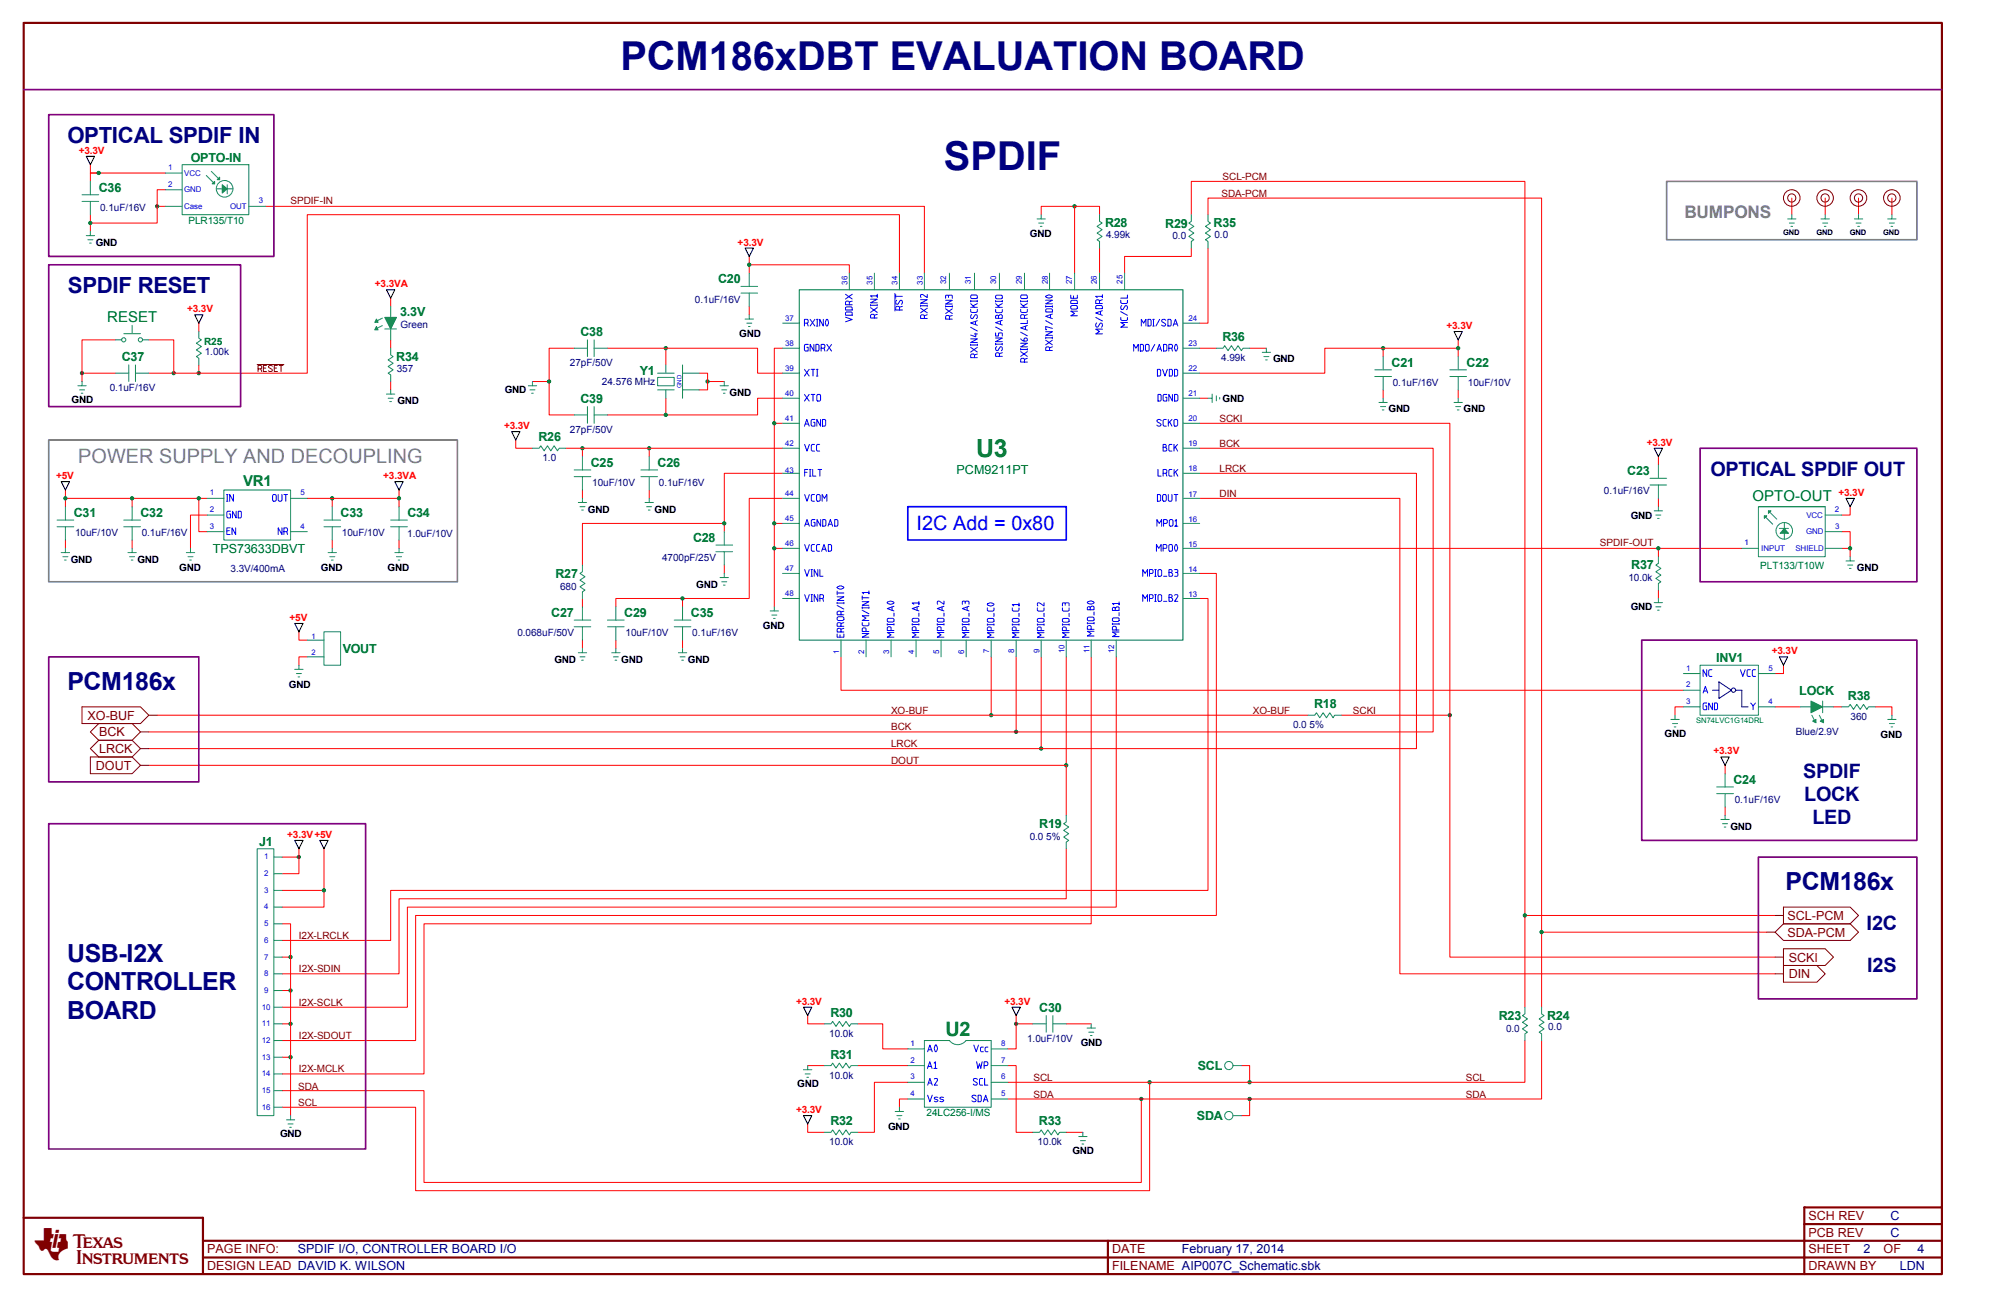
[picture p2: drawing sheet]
<svg xmlns="http://www.w3.org/2000/svg" width="432mm" height="279mm" viewBox="0 0 432 279" stroke-linecap="round" stroke-linejoin="round" font-family="sans-serif">
<defs><g id="words">
<g font-size="8.6" fill="#000080">
<text x="133.7" y="15">PCM186xDBT EVALUATION BOARD</text>
<text x="203.4" y="36.6">SPDIF</text>
</g>
<text font-size="6.5" fill="#800000" x="7.5" y="270.7">TI</text>
<text font-size="5.4" fill="#008000" x="210.3" y="98.3">U3</text>
<g font-size="5.4" fill="#000080">
<text x="14.5" y="148.7">PCM186x</text>
<text x="384.7" y="191.8">PCM186x</text>
<text x="14.5" y="207.2">USB-I2X</text>
<text x="14.5" y="213.4">CONTROLLER</text>
<text x="14.5" y="219.5">BOARD</text>
</g>
<g font-size="4.8" fill="#000080">
<text x="14.5" y="30.7">OPTICAL SPDIF IN</text>
<text x="14.6" y="63.1">SPDIF RESET</text>
</g>
<text font-size="4.3" fill="#808080" x="16.8" y="99.8">POWER SUPPLY AND DECOUPLING</text>
<g font-size="4.3" fill="#000080">
<text x="368.5" y="102.5">OPTICAL SPDIF OUT</text>
<text x="388.6" y="167.7">SPDIF</text>
<text x="388.7" y="172.6">LOCK</text>
<text x="390.5" y="177.5">LED</text>
<text x="402.2" y="200.4">I2C</text>
<text x="402.3" y="209.4">I2S</text>
</g>
<text font-size="4.3" fill="#00f" x="197.5" y="114.2">I2C Add = 0x80</text>
<text font-size="4.3" fill="#008000" x="203.8" y="223.2">U2</text>
<text font-size="3.7" fill="#808080" x="362.9" y="47">BUMPONS</text>
<g font-size="3.2" fill="#008000">
<text x="23.1" y="69.4">RESET</text>
<text x="52.4" y="104.8">VR1</text>
<text x="377.6" y="107.9">OPTO-OUT</text>
</g>
<g font-size="2.7" fill="#008000">
<text x="41.1" y="35">OPTO-IN</text>
<text x="21.3" y="41.3">C36</text>
<text x="238.1" y="48.9">R28</text>
<text x="251.1" y="49">R29</text>
<text x="261.5" y="48.9">R35</text>
<text x="154.7" y="61">C20</text>
<text x="86.2" y="68.1">3.3V</text>
<text x="26.2" y="77.8">C37</text>
<text x="85.4" y="77.7">R34</text>
<text x="125.1" y="72.4">C38</text>
<text x="263.4" y="73.5">R36</text>
<text x="137.8" y="80.7">Y1</text>
<text x="299.8" y="79">C21</text>
<text x="316" y="79">C22</text>
<text x="125.1" y="86.7">C39</text>
<text x="116" y="95.1">R26</text>
<text x="127.3" y="100.6">C25</text>
<text x="141.7" y="100.6">C26</text>
<text x="206.1" y="102.1">PCM9211PT</text>
<text x="350.6" y="102.4">C23</text>
<text x="15.9" y="111.4">C31</text>
<text x="30.3" y="111.4">C32</text>
<text x="73.4" y="111.4">C33</text>
<text x="87.8" y="111.4">C34</text>
<text x="45.8" y="119.2">TPS73633DBVT</text>
<text x="149.3" y="116.8">C28</text>
<text x="119.7" y="124.4">R27</text>
<text x="351.5" y="122.6">R37</text>
<text x="118.8" y="132.9">C27</text>
<text x="134.5" y="132.9">C29</text>
<text x="148.9" y="132.9">C35</text>
<text x="73.9" y="140.6">VOUT</text>
<text x="369.8" y="142.7">INV1</text>
<text x="387.7" y="149.8">LOCK</text>
<text x="283.1" y="152.5">R18</text>
<text x="398.2" y="150.8">R38</text>
<text x="373.5" y="168.9">C24</text>
<text x="223.9" y="178.3">R19</text>
<text x="55.8" y="182.2">J1</text>
<text x="178.9" y="219.1">R30</text>
<text x="223.9" y="217.9">C30</text>
<text x="322.9" y="219.8">R23</text>
<text x="333.4" y="219.7">R24</text>
<text x="178.9" y="228">R31</text>
<text x="258.1" y="230.5">SCL</text>
<text x="178.9" y="242.4">R32</text>
<text x="223.8" y="242.4">R33</text>
<text x="257.9" y="241.3">SDA</text>
</g>
<g font-size="2.7" fill="#800000">
<text x="18.9" y="155">XO-BUF</text>
<text x="21.4" y="158.6">BCK</text>
<text x="20.7" y="165.8">DOUT</text>
<text x="21.4" y="162.2">LRCK</text>
<text x="385.1" y="198.2">SCL-PCM</text>
<text x="385.1" y="201.8">SDA-PCM</text>
<text x="385.4" y="207.2">SCKI</text>
<text x="385.4" y="210.7">DIN</text>
<text x="389.7" y="262.8">SCH REV</text>
<text x="389.7" y="266.4">PCB REV</text>
<text x="44.6" y="270">PAGE INFO:</text>
<text x="44.6" y="273.6">DESIGN LEAD DAVID K. WILSON</text>
<text x="239.6" y="270">DATE</text>
<text x="239.6" y="273.6">FILENAME AIP007C_Schematic.sbk</text>
<text x="389.7" y="270">SHEET</text>
<text x="389.7" y="273.6">DRAWN BY</text>
<text x="405.8" y="270">OF</text>
</g>
<g font-size="2.7" fill="#000080">
<text x="407.3" y="262.8">C</text>
<text x="407.3" y="266.4">C</text>
<text x="64.2" y="270">SPDIF I/O, CONTROLLER BOARD I/O</text>
<text x="254.7" y="270">February 17, 2014</text>
<text x="401.5" y="270">2</text>
<text x="409.4" y="273.6">LDN</text>
<text x="413.2" y="270">4</text>
</g>
<g font-size="2.2" fill="#f00">
<text x="17" y="33.1">+3.3V</text>
<text x="158.9" y="52.9">+3.3V</text>
<text x="80.8" y="61.9">+3.3VA</text>
<text x="40.3" y="67.3">+3.3V</text>
<text x="311.7" y="70.9">+3.3V</text>
<text x="108.6" y="92.4">+3.3V</text>
<text x="354.8" y="96">+3.3V</text>
<text x="12.1" y="103.2">+5V</text>
<text x="82.6" y="103.2">+3.3VA</text>
<text x="396.1" y="106.8">+3.3V</text>
<text x="62.4" y="133.8">+5V</text>
<text x="381.8" y="140.9">+3.3V</text>
<text x="369.2" y="162.5">+3.3V</text>
<text x="61.9" y="180.5">+3.3V+5V</text>
<text x="171.5" y="216.4">+3.3V</text>
<text x="216.4" y="216.4">+3.3V</text>
<text x="171.5" y="239.8">+3.3V</text>
</g>
<g font-size="2.2" fill="#800000">
<text x="263.4" y="38.8">SCL-PCM</text>
<text x="62.6" y="44">SPDIF-IN</text>
<text x="263.2" y="42.4">SDA-PCM</text>
<text x="262.8" y="90.8">SCKI</text>
<text x="262.8" y="96.2">BCK</text>
<text x="262.8" y="101.6">LRCK</text>
<text x="262.8" y="107">DIN</text>
<text x="344.7" y="117.7">SPDIF-OUT</text>
<text x="192" y="153.7">XO-BUF</text>
<text x="270" y="153.7">XO-BUF</text>
<text x="291.5" y="153.7">SCKI</text>
<text x="192" y="157.3">BCK</text>
<text x="192" y="160.9">LRCK</text>
<text x="192" y="164.5">DOUT</text>
<text x="64.4" y="202.3">I2X-LRCLK</text>
<text x="64.4" y="209.4">I2X-SDIN</text>
<text x="64.4" y="216.6">I2X-SCLK</text>
<text x="64.4" y="223.8">I2X-SDOUT</text>
<text x="64.4" y="231">I2X-MCLK</text>
<text x="222.7" y="232.9">SCL</text>
<text x="315.8" y="232.9">SCL</text>
<text x="64.3" y="238.3">SCL</text>
<text x="64.3" y="234.7">SDA</text>
<text x="222.7" y="236.5">SDA</text>
<text x="315.8" y="236.5">SDA</text>
</g>
<g font-size="2.2" fill="#000080">
<text x="21.6" y="45.4">0.1uF/16V</text>
<text x="238.3" y="51.2">4.99k</text>
<text x="252.6" y="51.5">0.0</text>
<text x="261.7" y="51.2">0.0</text>
<text x="149.7" y="65.2">0.1uF/16V</text>
<text x="86.3" y="70.6">Green</text>
<text x="44.1" y="76.4">1.00k</text>
<text x="263.1" y="77.8">4.99k</text>
<text x="85.5" y="80">357</text>
<text x="122.8" y="78.9">27pF/50V</text>
<text x="129.7" y="82.9">24.576 MHz</text>
<text x="300.1" y="83.1">0.1uF/16V</text>
<text x="316.3" y="83.1">10uF/10V</text>
<text x="23.6" y="84.3">0.1uF/16V</text>
<text x="122.8" y="93.3">27pF/50V</text>
<text x="116.9" y="99.4">1.0</text>
<text x="127.6" y="104.7">10uF/10V</text>
<text x="142" y="104.7">0.1uF/16V</text>
<text x="345.6" y="106.5">0.1uF/16V</text>
<text x="16.2" y="115.5">10uF/10V</text>
<text x="30.5" y="115.5">0.1uF/16V</text>
<text x="73.7" y="115.5">10uF/10V</text>
<text x="87.7" y="115.8">1.0uF/10V</text>
<text x="49.7" y="123.3">3.3V/400mA</text>
<text x="142.6" y="120.9">4700pF/25V</text>
<text x="350.9" y="125.2">10.0k</text>
<text x="120.7" y="127">680</text>
<text x="111.5" y="137.1">0.068uF/50V</text>
<text x="134.8" y="137.1">10uF/10V</text>
<text x="149.2" y="137.1">0.1uF/16V</text>
<text x="398.7" y="155.1">360</text>
<text x="278.6" y="156.9">0.0 5%</text>
<text x="386.9" y="158.3">Blue/2.9V</text>
<text x="373.8" y="173">0.1uF/16V</text>
<text x="221.9" y="180.9">0.0 5%</text>
<text x="333.6" y="222">0.0</text>
<text x="178.7" y="223.4">10.0k</text>
<text x="221.3" y="224.5">1.0uF/10V</text>
<text x="324.5" y="222.2">0.0</text>
<text x="178.7" y="232.4">10.0k</text>
<text x="178.7" y="246.8">10.0k</text>
<text x="223.6" y="246.8">10.0k</text>
</g>
<g font-size="2.2">
<text x="20.6" y="52.9">GND</text>
<text x="221.9" y="51.1">GND</text>
<text x="159.3" y="72.7">GND</text>
<text x="274.3" y="78.1">GND</text>
<text x="15.4" y="86.9">GND</text>
<text x="85.6" y="87.1">GND</text>
<text x="108.8" y="84.7">GND</text>
<text x="157.2" y="85.3">GND</text>
<text x="263.4" y="86.6">GND</text>
<text x="299.2" y="88.9">GND</text>
<text x="315.3" y="88.9">GND</text>
<text x="126.7" y="110.4">GND</text>
<text x="141" y="110.4">GND</text>
<text x="351.4" y="111.7">GND</text>
<text x="15.2" y="121.2">GND</text>
<text x="29.6" y="121.2">GND</text>
<text x="38.6" y="123">GND</text>
<text x="69.2" y="123">GND</text>
<text x="83.5" y="123">GND</text>
<text x="400.1" y="123">GND</text>
<text x="150" y="126.6">GND</text>
<text x="351.4" y="131.5">GND</text>
<text x="164.4" y="135.6">GND</text>
<text x="119.5" y="142.8">GND</text>
<text x="133.8" y="142.8">GND</text>
<text x="148.2" y="142.8">GND</text>
<text x="62.3" y="148.2">GND</text>
<text x="358.6" y="158.8">GND</text>
<text x="405.2" y="158.9">GND</text>
<text x="372.9" y="178.7">GND</text>
<text x="232.9" y="225.3">GND</text>
<text x="171.8" y="234.3">GND</text>
<text x="60.3" y="245">GND</text>
<text x="191.3" y="243.4">GND</text>
<text x="231.1" y="248.6">GND</text>
</g>
<g font-size="2.2" fill="#008000">
<text x="40.6" y="48.2">PLR135/T10</text>
<text x="44" y="74.2">R25</text>
<text x="379.3" y="122.6">PLT133/T10W</text>
<text x="199.6" y="240.5">24LC256-I/MS</text>
</g>
<g font-size="1.7" fill="#00f">
<text x="36.2" y="40.2">2</text>
<text x="36.2" y="36.6">1</text>
<text x="39.7" y="41.4">GND</text>
<text x="39.7" y="37.8">VCC</text>
<text x="39.7" y="45">Case</text>
<text x="49.6" y="45">OUT</text>
<text x="55.8" y="43.8">3</text>
<text x="182.6" y="61.3" transform="rotate(-90 182.6 61.3)">36</text>
<text x="188" y="61.3" transform="rotate(-90 188 61.3)">35</text>
<text x="193.4" y="61.3" transform="rotate(-90 193.4 61.3)">34</text>
<text x="198.8" y="61.3" transform="rotate(-90 198.8 61.3)">33</text>
<text x="203.8" y="61.2" transform="rotate(-90 203.8 61.2)">32</text>
<text x="209.2" y="61.2" transform="rotate(-90 209.2 61.2)">31</text>
<text x="214.6" y="61.2" transform="rotate(-90 214.6 61.2)">30</text>
<text x="220.2" y="61.2" transform="rotate(-90 220.2 61.2)">29</text>
<text x="225.7" y="61.2" transform="rotate(-90 225.7 61.2)">28</text>
<text x="231" y="61.2" transform="rotate(-90 231 61.2)">27</text>
<text x="236.3" y="61.2" transform="rotate(-90 236.3 61.2)">26</text>
<text x="241.9" y="61.1" transform="rotate(-90 241.9 61.1)">25</text>
<text x="169.2" y="69.2">37</text>
<text x="256.1" y="69.1">24</text>
<text x="169.2" y="74.5">38</text>
<text x="256.1" y="74.5">23</text>
<text x="169.2" y="79.9">39</text>
<text x="256.1" y="79.9">22</text>
<text x="169.2" y="85.3">40</text>
<text x="256.1" y="85.3">21</text>
<text x="169.2" y="90.7">41</text>
<text x="256.1" y="90.7">20</text>
<text x="169.2" y="102">43</text>
<text x="169.2" y="96.1">42</text>
<text x="256.1" y="96.1">19</text>
<text x="256.1" y="101.5">18</text>
<text x="45.2" y="106.7">1</text>
<text x="64.7" y="106.7">5</text>
<text x="169.2" y="106.9">44</text>
<text x="256.1" y="107">17</text>
<text x="45.2" y="110.3">2</text>
<text x="45.2" y="113.9">3</text>
<text x="64.7" y="113.9">4</text>
<text x="169.2" y="112.3">45</text>
<text x="256.1" y="112.4">16</text>
<text x="389.2" y="111.5">VCC</text>
<text x="395.4" y="110.3">2</text>
<text x="395.4" y="113.9">3</text>
<text x="169.2" y="117.7">46</text>
<text x="256.1" y="117.8">15</text>
<text x="375.9" y="117.5">1</text>
<text x="379.5" y="118.7">INPUT</text>
<text x="386.9" y="118.7">SHIELD</text>
<text x="389.2" y="115.1">GND</text>
<text x="169.2" y="123.1">47</text>
<text x="256.1" y="123.1">14</text>
<text x="169.2" y="128.5">48</text>
<text x="256.1" y="128.5">13</text>
<text x="180.8" y="140.8" transform="rotate(-90 180.8 140.8)">1</text>
<text x="186.2" y="140.8" transform="rotate(-90 186.2 140.8)">2</text>
<text x="191.6" y="140.8" transform="rotate(-90 191.6 140.8)">3</text>
<text x="197" y="140.8" transform="rotate(-90 197 140.8)">4</text>
<text x="202.4" y="140.8" transform="rotate(-90 202.4 140.8)">5</text>
<text x="207.8" y="140.8" transform="rotate(-90 207.8 140.8)">6</text>
<text x="213.1" y="140.7" transform="rotate(-90 213.1 140.7)">7</text>
<text x="218.5" y="140.7" transform="rotate(-90 218.5 140.7)">8</text>
<text x="224" y="140.7" transform="rotate(-90 224 140.7)">9</text>
<text x="229.4" y="140.7" transform="rotate(-90 229.4 140.7)">10</text>
<text x="234.8" y="140.7" transform="rotate(-90 234.8 140.7)">11</text>
<text x="240.1" y="140.7" transform="rotate(-90 240.1 140.7)">12</text>
<text x="363.3" y="144.5">1</text>
<text x="363.3" y="148.1">2</text>
<text x="381" y="144.5">5</text>
<text x="363.3" y="151.6">3</text>
<text x="381" y="151.6">4</text>
<text x="56.9" y="185.1">1</text>
<text x="56.9" y="188.7">2</text>
<text x="56.9" y="195.9">4</text>
<text x="56.9" y="192.3">3</text>
<text x="56.9" y="203.1">6</text>
<text x="56.9" y="199.5">5</text>
<text x="56.9" y="206.7">7</text>
<text x="56.9" y="213.9">9</text>
<text x="56.9" y="210.3">8</text>
<text x="56.4" y="221.1">11</text>
<text x="56.4" y="217.5">10</text>
<text x="56.4" y="224.7">12</text>
<text x="196.2" y="225.3">1</text>
<text x="215.7" y="225.3">8</text>
<text x="56.4" y="231.9">14</text>
<text x="56.4" y="228.3">13</text>
<text x="196.2" y="232.5">3</text>
<text x="196.2" y="228.9">2</text>
<text x="215.7" y="228.9">7</text>
<text x="215.7" y="232.5">6</text>
<text x="56.4" y="239.1">16</text>
<text x="56.4" y="235.5">15</text>
<text x="196.2" y="236.1">4</text>
<text x="215.7" y="236.1">5</text>
</g>
<g font-size="1.6">
<text x="384.2" y="50.7">GND</text>
<text x="391.4" y="50.7">GND</text>
<text x="398.6" y="50.7">GND</text>
<text x="405.8" y="50.7">GND</text>
</g>
<g font-size="1.6" fill="#00f">
<text x="67.1" y="137.6">1</text>
<text x="67.1" y="141.1">2</text>
</g>
<text font-size="1.6" fill="#008000" x="365.5" y="155.8">SN74LVC1G14DRL</text>
<text font-size="1.3" fill="#00f" x="146.8" y="83.6" transform="rotate(-90 146.8 83.6)">GND</text>
</g></defs>
<g fill="none" stroke="#f00" stroke-width=".22">
<path d="M19.5 35.5v1.8h16.1M21.3 37.3h-1.8v1.8M19.5 46.2v3.6M33.9 44.4h1.7M35.6 40.9h-1.7v7.1h-14.4M57.2 44.4h142v14.4M161.4 55.2v1.8h21.6v1.8M161.4 57v1.8M193.8 58.8v-12.6h-127.6v34.2h-28.8v-7.2h-5.3M231.5 44.5h-7.2v1.7M236.9 46.2v-1.8h-5.4v14.4M236.9 53.4v5.4"/>
<path d="M256.7 53.4v1.8h-14.4v3.6M256.7 46.2v-7.1h71.9v177.9M260.3 53.4v16.2h-1.8M260.3 46.2v-3.5h71.9v174.3M386.1 42.7v3.5M393.3 42.7v3.5M400.5 42.7v3.5M407.6 42.7v3.5M24.9 73.2h-7.2v9M42.8 69.6v1.8M42.8 78.6v1.8M84.2 64.2v1.8"/>
<path d="M84.2 73.2v1.8M123.7 75h-5.4v14.4h5.4M130.9 75h32.3v5.4h5.4M143.5 75v3.6M161.4 66v1.8M168.6 75h-1.8v55.7M258.5 75h3.6M269.3 75h3.6M298 75v1.8M314.2 75h-28.7v5.4h-27M314.2 73.2v3.6M17.7 80.4h7.2"/>
<path d="M32.1 80.4h5.3M84.2 82.2v1.8M111.1 94.8v1.8h3.6M114.7 82.2h3.6M121.9 96.6h46.7M125.5 96.6v1.8M139.9 96.6v1.8M143.5 85.8v3.6M150.7 80.4h1.8v3.6h-1.8M152.5 82.2h3.6M166.8 91.2h1.8M168.6 85.8h-5.4v3.6h-32.3"/>
<path d="M258.5 91.2h53.9v115h70.1M258.5 96.6h50.3v61.1h-276.7M258.5 85.8h1.8M298 84v1.8M314.2 84v1.8M357.3 98.4v1.8M14.1 107.4h30.5M14.1 105.6v3.6M14.1 116.3v1.8M28.5 107.4v1.8M28.5 116.3v1.8M42.8 107.4v7.1h1.8"/>
<path d="M44.6 111h-3.6v7.1M71.6 107.4v1.8M71.6 116.3v1.8M86 116.3v1.8M86 107.4v1.8M86 105.6v1.8h-19.8M125.5 105.6v1.8M139.9 105.6v1.8M156.1 112.8v1.7M166.8 112.8h1.8M166.8 118.1h1.8M168.6 102h-12.5v10.8h-30.6v8.9"/>
<path d="M168.6 107.4h-7.2v21.5h-28.7v1.8M258.5 102h46.7v59.3h-273.1M258.5 107.4h43.1v102.4h80.9M258.5 118.1h116.8M357.3 118.1v1.8M357.3 107.4v1.8M396.9 118.1h1.8v1.8M396.9 114.5h1.8v3.6M398.7 109.2v1.8h-1.8M64.4 136.1v1.8h1.8M125.5 128.9v1.8M125.5 137.9v1.8"/>
<path d="M132.7 137.9v1.8M147.1 128.9v1.8M147.1 137.9v1.8M156.1 121.7v1.8M258.5 123.5h3.6v73.7h-172.5v27h-28.8M258.5 128.9h1.8v62.9h-176.1v10.8h-23.4M357.3 127.1v1.8M33.9 154.1h248M66.2 141.5h-1.8v1.8M181.2 141.5v7.2h181.5M213.6 141.5v12.6M218.9 141.5v16.2"/>
<path d="M224.3 141.5v19.8M229.7 141.5v23.4M235.1 141.5v57.5h-143.7v32.4h-30.6M240.5 141.5v53.9h-152.7v21.6h-27M289 154.1h23.4M362.7 152.3h-1.8v1.8M382.5 152.3h5.4M384.3 143.3v1.8h-1.8M395.1 152.3h1.8M404.1 152.3h3.5v1.8M32.1 164.9h197.6v10.7M371.7 164.9v1.8"/>
<path d="M371.7 173.8v1.8M60.8 199h1.8v41.3M60.8 184.6h3.6M60.8 191.8h9M64.4 182.8v5.4h-3.6M69.8 182.8v12.6h-9M229.7 182.8v10.8h-143.7v16.2h-25.2M328.6 197.2h53.9M60.8 206.2h1.8M60.8 213.4h1.8M174 218.8v1.8h3.6M218.9 218.8v7.2h-1.8"/>
<path d="M332.2 200.8h48.5M60.8 234.9h30.6v19.8h154.5v-18M60.8 227.8h1.8M60.8 220.6h1.8M174 229.6h3.6M184.8 220.6h5.4v5.4h5.4M184.8 229.6h10.8M195.6 236.7h-1.8v1.8M195.6 233.2h-7.2v10.7h-3.6M217.1 229.6h1.8v14.3h3.6M218.9 220.6h3.6M229.7 220.6h5.4"/>
<path d="M247.7 233.2v23.3h-158.1v-18h-28.8M267.5 229.6h1.8v3.6M269.3 236.7v3.6h-1.8M328.6 224.2v9h-111.5M332.2 224.2v12.5h-115.1M174 242.1v1.8h3.6M229.7 243.9h3.6"/>
</g>
<g fill="#008000" stroke="#008000" stroke-width=".22">
<circle cx="21.3" cy="37.3" r=".35"/>
<circle cx="166.8" cy="91.2" r=".35"/>
<circle cx="166.8" cy="112.7" r=".35"/>
<circle cx="166.8" cy="118.1" r=".35"/>
<circle cx="143.5" cy="75" r=".35"/>
<circle cx="152.5" cy="82.2" r=".35"/>
<circle cx="143.5" cy="89.4" r=".35"/>
<circle cx="125.5" cy="96.6" r=".35"/>
<circle cx="139.9" cy="96.6" r=".35"/>
<circle cx="156" cy="112.7" r=".35"/>
<circle cx="147.1" cy="128.9" r=".35"/>
<circle cx="33.9" cy="44.4" r=".35"/>
<circle cx="19.5" cy="48" r=".35"/>
<circle cx="17.7" cy="80.4" r=".35"/>
<circle cx="37.4" cy="80.4" r=".35"/>
<circle cx="42.8" cy="80.4" r=".35"/>
<circle cx="161.4" cy="57" r=".35"/>
<circle cx="231.5" cy="44.4" r=".35"/>
<circle cx="398.6" cy="118.1" r=".35"/>
<circle cx="357.3" cy="118.1" r=".35"/>
<circle cx="62.6" cy="206.2" r=".35"/>
<circle cx="62.6" cy="227.7" r=".35"/>
<circle cx="62.6" cy="220.6" r=".35"/>
<circle cx="62.6" cy="213.4" r=".35"/>
<circle cx="64.4" cy="184.6" r=".35"/>
<circle cx="69.8" cy="191.8" r=".35"/>
<circle cx="218.9" cy="220.6" r=".35"/>
<circle cx="269.2" cy="233.1" r=".35"/>
<circle cx="269.2" cy="236.7" r=".35"/>
<circle cx="218.9" cy="157.7" r=".35"/>
<circle cx="224.3" cy="161.3" r=".35"/>
<circle cx="229.7" cy="164.9" r=".35"/>
<circle cx="298" cy="75" r=".35"/>
<circle cx="314.2" cy="75" r=".35"/>
<circle cx="312.4" cy="154.1" r=".35"/>
<circle cx="213.6" cy="154.1" r=".35"/>
<circle cx="328.6" cy="197.2" r=".35"/>
<circle cx="332.2" cy="200.8" r=".35"/>
<circle cx="245.9" cy="236.7" r=".35"/>
<circle cx="247.7" cy="233.1" r=".35"/>
<circle cx="71.6" cy="107.3" r=".35"/>
<circle cx="86" cy="107.3" r=".35"/>
<circle cx="14.1" cy="107.3" r=".35"/>
<circle cx="42.8" cy="107.3" r=".35"/>
<circle cx="28.5" cy="107.3" r=".35"/>
<circle cx="118.3" cy="82.2" r=".35"/>
</g>
<g fill="none" stroke="#800000" stroke-width=".22">
<path d="M55.4 78.5h5.8M55.6 79.5h.6l.2-.2v-.4l-.2-.2h-.6v1.3M56.2 79.5l.2 .5M56.7 79.3h.6M57.4 78.7h-.7v1.3h.7M58.7 78.9l-.1-.1a.49 .49 0 0 0-.8 .2l.9 .8a.51 .51 0 0 1-.9 .1M59.1 79.3h.5M59.8 78.7h-.7v1.3h.7M60.2 78.7h.8M60.6 78.7v1.3M17.7 152.3h12.6l1.8 1.8-1.8 1.8h-12.6zM21.3 155.9h7.2l1.8 1.8-1.8 1.8h-7.2l-1.8-1.8z"/>
<path d="M30.3 157.7h1.8M32.1 154.1h1.8M19.5 161.3l1.8-1.8h7.2l1.8 1.8-1.8 1.8h-7.2zM19.5 163.1h9l1.8 1.8-1.8 1.8h-9zM30.3 161.3h1.8M30.3 164.9h1.8M382.5 197.2h1.8M384.3 199h14.4l1.8 1.8-1.8 1.8h-14.4l-1.8-1.8zM384.3 195.4h14.4l1.8 1.8-1.8 1.8h-14.4zM380.7 200.8h1.8M382.5 206.2h1.8M382.5 209.8h1.8"/>
<path d="M384.3 204.4h9l1.8 1.8-1.8 1.8h-9h7.2l1.8 1.8-1.8 1.8h-7.2z"/>
<circle cx="386.1" cy="42.6" r=".89"/>
<circle cx="386.1" cy="42.6" r="1.79"/>
<circle cx="393.3" cy="42.6" r=".89"/>
<circle cx="393.3" cy="42.6" r="1.78"/>
<circle cx="400.4" cy="42.6" r="1.79"/>
<circle cx="400.4" cy="42.6" r=".89"/>
<circle cx="407.6" cy="42.6" r=".89"/>
<circle cx="407.6" cy="42.6" r="1.79"/>
</g>
<g fill="none" stroke="#000" stroke-width=".22">
<path d="M18.6 33.7h1.8l-.9 1.8zM160.5 53.4h1.8l-.9 1.8zM42 67.8h1.7l-.9 1.8zM83.3 62.4h1.8l-.9 1.8zM313.3 71.4h1.8l-.9 1.8zM110.2 93h1.8l-.9 1.8zM356.4 96.6h1.8l-.9 1.8zM13.2 103.8h1.8l-.9 1.8zM85.1 103.8h1.8l-.9 1.8zM397.8 107.4h1.8l-.9 1.8zM63.5 134.3h1.8l-.9 1.8zM383.4 141.5h1.8l-.9 1.8z"/>
<path d="M370.8 163.1h1.8l-.9 1.8zM63.5 181h1.8l-.9 1.8zM68.9 181h1.8l-.9 1.8zM173.1 217h1.8l-.9 1.8zM218.1 217h1.8l-1 1.8zM173.1 240.3h1.8l-.9 1.8z"/>
</g>
<g fill="none" stroke="#008080" stroke-width=".22">
<path d="M19.5 39.1v2.9M35.6 37.3h3.6M39.2 35.5h14.4v10.7h-14.4zM44.4 37.8l1.8 1.8M45.5 36.9l1.8 1.8M49 39.8v2M17.7 42h3.6M17.7 43.4h3.6M18.9 51.6h1.1M19.3 52.4h.4M19.5 49.8v1h-.9M19.5 43.4v2.8"/>
<path d="M19.5 50.8h.9M35.6 44.4h3.6M35.6 40.9h3.6M46.6 40.7h3.6M53.6 44.4h3.6M161.4 58.8v2.9M183 58.8v3.6M188.4 58.8v3.6M193.8 58.8v3.6M199.2 58.8v3.6M204.6 58.8v3.6M210 58.8v3.6"/>
<path d="M215.3 58.8v3.6M220.7 58.8v3.6M223.8 48h1.1M224.2 48.8h.3M224.3 46.2v1h-.8M224.3 47.2h.9M226.1 58.8v3.6M231.5 58.8v3.6M236.9 58.8v3.6M236.9 46.2v1.5l.6 .3-1.1 .8 1.1 .7-1.1 .7 1.1 .7-1.1 .7 .5 .4v1.4M242.3 58.8v3.6M256.7 46.2v1.5l-.5 .3 1 .8-1 .7 1 .7-1 .7 1 .7-.5 .4v1.4"/>
<path d="M260.3 46.2v1.5l.5 .3-1.1 .8 1.1 .7-1.1 .7 1.1 .7-1.1 .7 .6 .4v1.4M385.6 48h1M385.9 48.8h.3M386.1 46.2v1h-.9M386.1 47.2h.9M392.7 48h1.1M393.1 48.8h.3M393.3 46.2v1h-.9M393.3 47.2h.9M399.9 48h1.1M400.3 48.8h.3M400.5 46.2v1h-.9"/>
<path d="M400.5 47.2h.9M407.1 48h1.1M407.5 48.8h.3M407.6 46.2v1h-.9M407.6 47.2h.9M24.9 73.2h1.3M26.7 71.9h3.6M27.7 78.6v3.6M28.5 70.1v1.8M29.2 78.6v3.6M30.7 73.2h1.4M42.8 71.4v1.5l.6 .3-1.1 .7 1.1 .8-1.1 .7 1.1 .7-1.1 .7 .5 .4v1.4"/>
<path d="M82.4 68.5l-1.5 .8M82.4 70.1l-1.5 .8M82.9 70.9h2.5M84.2 75v1.5l.5 .3-1.1 .7 1.1 .8-1.1 .7 1.1 .7-1.1 .7 .6 .4v1.4M84.2 66v7.2M123.7 75h2.9M126.6 73.2v3.6M128 73.2v3.6M128 75h2.9M143.5 78.6v1.8M147.1 78.6v7.2M159.7 61.7h3.5"/>
<path d="M159.7 63.1h3.5M160.5 68.7h.9M160.9 69.6h1.1M161.3 70.3h.3M161.4 67.8v.9h.9M161.4 63.1v2.9M168.6 75h3.6M168.6 69.6h3.6M254.9 69.6h3.6M254.9 75h3.6M262.1 75h1.4l.4-.5 .7 1 .7-1 .7 1 .8-1 .7 1 .3-.5h1.5M272 75.9h.9"/>
<path d="M272.3 76.8h1.1M272.7 77.5h.3M272.9 75v.9h.9M296.2 79.7h3.6M298 76.8v2.9M312.4 79.7h3.6M314.2 76.8v2.9M17.1 84h1.1M17.5 84.7h.4M17.7 82.2v.9h-.9M17.7 83.1h.9M24.9 80.4h2.8"/>
<path d="M29.2 80.4h2.9M83.3 84.9h.9M83.6 85.8h1.1M84 86.5h.3M84.2 84v.9h.9M113.8 83.1h.9M114.2 84h1.1M114.6 84.7h.3M114.7 96.6h1.5l.3-.6 .7 1.1 .8-1.1 .7 1.1 .7-1.1 .7 1.1 .4-.5h1.4M114.7 82.2v.9h.9M123.7 89.4h2.9M125.5 98.4v2.8"/>
<path d="M126.6 87.6v3.6M128 87.6v3.6M128 89.4h2.9M139.9 98.4v2.8M141.7 81.3h3.6v1.8h-3.6zM141.7 84h3.6M141.7 80.4h3.6M143.5 84v1.8M147.1 84h3.6M147.1 80.4h3.6M155.5 84h1.1M155.9 84.7h.3"/>
<path d="M156.1 82.2v.9h-.9M156.1 83.1h.9M168.6 80.4h3.6M168.6 85.8h3.6M168.6 91.2h3.6M168.6 96.6h3.6M254.9 80.4h3.6M254.9 85.8h3.6M254.9 91.2h3.6M254.9 96.6h3.6M260.3 85.8h.9v.9M261.2 84.9v.9"/>
<path d="M262.1 85.3v1M262.8 85.6v.4M296.2 81.1h3.6M297.5 87.6h1.1M297.8 88.3h.4M298 85.8v.9h-.9M298 86.7h.9M298 81.1v2.9M312.4 81.1h3.6M313.7 87.6h1M314 88.3h.4M314.2 85.8v.9h-.9"/>
<path d="M314.2 81.1v2.9M314.2 86.7h.9M12.3 112h3.6M12.3 113.5h3.6M13.5 119.9h1.1M14.1 118.1v.9h-.9M14.1 109.2v2.8M14.1 113.5v2.8M14.1 119h.9M26.7 112h3.6M26.7 113.5h3.6M27.9 119.9h1.1"/>
<path d="M28.5 118.1v.9h-.9M28.5 109.2v2.8M28.5 113.5v2.8M28.5 119h.9M40.5 119.9h1.1M41 118.1v.9h-.8M41 119h1M44.6 107.4h3.6M44.6 111h3.6M44.6 114.5h3.6M48.2 105.6h14.4v10.7h-14.4zM62.6 107.4h3.6"/>
<path d="M62.6 114.5h3.6M69.8 112h3.6M69.8 113.5h3.6M71.1 119.9h1M71.6 118.1v.9h-.9M71.6 119h.9M71.6 109.2v2.8M71.6 113.5v2.8M84.2 112h3.6M84.2 113.5h3.6M85.4 119.9h1.1M86 118.1v.9h-.9"/>
<path d="M86 109.2v2.8M86 113.5v2.8M86 119h.9M123.7 101.2h3.6M123.7 102.7h3.6M125 109.2h1M125.3 109.9h.4M125.5 107.4v.8h-.9M125.5 108.2h.9M125.5 102.7v2.9M138.1 101.2h3.6M138.1 102.7h3.6"/>
<path d="M139.3 109.2h1.1M139.7 109.9h.4M139.9 107.4v.8h-.9M139.9 102.7v2.9M139.9 108.2h.9M154.3 117.4h3.6M154.3 118.9h3.6M156.1 114.5v2.9M156.1 118.9v2.8M168.6 102h3.6M168.6 107.4h3.6M168.6 118.1h3.6"/>
<path d="M168.6 112.8h3.6M254.9 102h3.6M254.9 118.1h3.6M254.9 112.8h3.6M254.9 107.4h3.6M355.5 103h3.6M355.5 104.5h3.6M356.4 110h.9M356.8 111h1.1M357.1 111.7h.4M357.3 119.9v1.5l-.5 .3 1.1 .7-1.1 .8 1.1 .7-1.1 .7 1.1 .7-.6 .4v1.4M357.3 109.2v.8h.9"/>
<path d="M357.3 100.2v2.8M357.3 104.5v2.9M375.3 118.1h3.6M378.9 109.2h14.4M378.9 109.2h14.4v10.7h-14.4zM380.2 111.1l1.8 1.8M381 110l1.8 1.8M383.4 113.8h2M384.5 112.6v3.6M393.3 118.1h3.6M393.3 114.5h3.6M393.3 111h3.6"/>
<path d="M398.7 119.9v.9h.9M13.9 120.6h.4M28.3 120.6h.3M40.9 120.6h.3M66.2 137.9h3.6M69.8 136.1h3.6v7.2h-3.6zM71.4 120.6h.4M85.8 120.6h.3M123.7 133.6h3.6M123.7 135h3.6M125.5 121.7v1.5l-.5 .3 1 .7-1 .8 1 .7-1 .7 1 .7-.5 .4v1.4M125.5 139.7v.9h-.9"/>
<path d="M125.5 130.7v2.9M125.5 135v2.9M130.9 133.6h3.6M130.9 135h3.6M132.7 130.7v2.9M132.7 135v2.9M132.7 139.7v.9h-.9M145.3 133.6h3.6M145.3 135h3.6M147.1 139.7v.9h-.9M147.1 130.7v2.9M147.1 135v2.9"/>
<path d="M155.5 125.3h1.1M155.9 126h.3M156.1 123.5v.9h-.9M156.1 124.4h.9M166.3 132.5h1.1M166.7 133.2h.3M166.8 130.7v.9h-.9M166.8 131.6h.9M168.6 123.5h3.6M168.6 128.9h3.6M181.2 137.9v3.6M186.6 137.9v3.6"/>
<path d="M192 137.9v3.6M197.4 137.9v3.6M202.8 137.9v3.6M208.2 137.9v3.6M213.6 137.9v3.6M218.9 137.9v3.6M224.3 137.9v3.6M229.7 137.9v3.6M235.1 137.9v3.6M240.5 137.9v3.6M254.9 123.5h3.6M254.9 128.9h3.6"/>
<path d="M356.4 129.8h.9M356.8 130.7h1.1M357.1 131.4h.4M357.3 128.9v.9h.9M397.8 120.8h.9M398.1 121.7h1.1M398.5 122.4h.3M63.5 144.2h.9M63.9 145.1h1M64.2 145.8h.4M64.4 143.3v.9h.9M66.2 141.5h3.6"/>
<path d="M125 141.5h1M125.3 142.2h.4M125.5 140.6h.9M132.2 141.5h1M132.5 142.2h.4M132.7 140.6h.9M146.5 141.5h1.1M146.9 142.2h.4M147.1 140.6h.9M281.9 154.1h1.4l.4-.6 .7 1.1 .7-1.1 .7 1.1 .7-1.1 .7 1.1 .4-.5h1.4M360.4 155.9h1.1M360.7 156.6h.4"/>
<path d="M360.9 154.1v.9h-.9M360.9 155h.9M362.7 152.3h3.6M362.7 145.1h3.6M362.7 148.7h3.6M366.3 143.3h12.6v10.8h-12.6zM378.9 152.3h3.6M378.9 145.1h3.6M387.9 152.3h7.2M390.4 154.1l.7 1.4M392 154.1l.7 1.4M392.7 151v2.5"/>
<path d="M396.9 152.3h1.4l.4-.6 .7 1.1 .7-1.1 .7 1.1 .7-1.1 .8 1.1 .3-.5h1.5M407.1 155.9h1.1M407.5 156.6h.3M407.6 154.1v.9h-.9M407.6 155h.9M229.7 175.6v1.5l-.5 .3 1.1 .8-1.1 .7 1.1 .7-1.1 .7 1.1 .7-.6 .4v1.4M369.9 169.5h3.6M369.9 171h3.6M371.2 177.4h1M371.5 178.2h.4M371.7 175.6v.9h-.9M371.7 166.7v2.8"/>
<path d="M371.7 171v2.8M371.7 176.5h.9M55.4 182.8h3.6v57.5h-3.6zM59 184.6h1.8M59 188.2h1.8M59 191.8h1.8M59 195.4h1.8M59 199h1.8M59 202.6h1.8M59 206.2h1.8M59 209.8h1.8M59 213.4h1.8"/>
<path d="M59 217h1.8M225.4 218.8v3.6M226.9 218.8v3.6M328.6 217v1.4l-.6 .4 1.1 .7-1.1 .7 1.1 .7-1.1 .7 1.1 .8-.5 .3v1.5M332.2 217v1.4l.5 .4-1.1 .7 1.1 .7-1.1 .7 1.1 .7-1.1 .8 .6 .3v1.5M59 220.6h1.8M59 224.2h1.8M59 227.8h1.8M59 231.4h1.8M59 234.9h1.8M59 238.5h1.8M173.5 231.4h1.1"/>
<path d="M173.8 232.1h.4M174 229.6v.8h-.9M174 230.4h.9M177.6 220.6h1.4l.4-.6 .7 1.1 .7-1.1 .8 1.1 .7-1.1 .7 1.1 .4-.5h1.4M177.6 229.6h1.4l.4-.6 .7 1.1 .7-1.1 .8 1.1 .7-1.1 .7 1.1 .4-.5h1.4M193.8 238.5v.9h-.9M193.8 239.4h.9M195.6 226h3.6M195.6 229.6h3.6M195.6 233.2h3.6M195.6 236.7h3.6M204.6 224.1a2.23 2.23 0 0 0 3.6 0"/>
<path d="M204.6 224.2h-5.4v14.3h14.4v-14.3h-5.4M213.6 226h3.5M213.6 229.6h3.5M213.6 233.2h3.5M213.6 236.7h3.5M222.5 220.6h2.9M226.9 220.6h2.8M234.6 222.4h1.1M234.9 223.1h.4M235.1 220.6v.9h-.9M235.1 221.5h.9M265.7 229.6h1.8"/>
<path d="M62.1 242.1h1M62.4 242.8h.4M62.6 240.3v.9h-.9M62.6 241.2h.9M177.6 243.9h1.4l.4-.5 .7 1.1 .7-1.1 .8 1.1 .7-1.1 .7 1.1 .4-.6h1.4M193.3 240.3h1M193.6 241h.4M222.5 243.9h1.5l.3-.5 .8 1.1 .7-1.1 .7 1.1 .7-1.1 .7 1.1 .4-.6h1.4M232.8 245.7h1.1M233.2 246.4h.3M233.3 243.9v.9h-.9M233.3 244.8h.9"/>
<path d="M265.7 240.3h1.8"/>
<circle cx="48.4" cy="40.7" r="1.79"/>
<circle cx="26.7" cy="73.2" r=".46"/>
<circle cx="30.3" cy="73.2" r=".46"/>
<circle cx="384.4" cy="114.4" r="1.79"/>
<circle cx="264.8" cy="229.5" r=".89"/>
<circle cx="264.8" cy="240.3" r=".89"/>
</g>
<g fill="#008080" stroke="#008080" stroke-width=".22">
<path d="M47.9 39.8l1.1 .9-1.1 .9z" fill-rule="evenodd"/>
<path d="M45.7 39.6l.5-.5v.5z" fill-rule="evenodd"/>
<path d="M47.3 38.2v.5h-.5z" fill-rule="evenodd"/>
<path d="M390.6 155.3l.7-.3v.7z" fill-rule="evenodd"/>
<path d="M392.2 155.3l.7-.3v.7z" fill-rule="evenodd"/>
<path d="M390.2 151l2.5 1.3-2.5 1.2z" fill-rule="evenodd"/>
<path d="M384.5 113.8l.9 1.1h-1.8z" fill-rule="evenodd"/>
<path d="M380.2 111.1h.5l-.5 .6z" fill-rule="evenodd"/>
<path d="M381 110h.6l-.6 .6z" fill-rule="evenodd"/>
<path d="M81.1 68.7l.4 .7h-.7z" fill-rule="evenodd"/>
<path d="M81.1 70.3l.4 .8h-.7z" fill-rule="evenodd"/>
<path d="M82.9 68.4h2.5l-1.2 2.5z" fill-rule="evenodd"/>
</g>
<g fill="none" stroke="#000080" stroke-width=".22">
<path d="M369 148.7h1.4M370.4 146.9l2.7 1.8-2.7 1.8zM374 148.7h1.3M375.3 148.7v3.6h1.4"/>
<circle cx="373.5" cy="148.7" r=".46"/>
</g>
<g fill="none" stroke="#00f" stroke-width=".22">
<path d="M173.3 69.6h.6l.2-.2v-.4l-.2-.2h-.6v1.4M173.3 79.6l1 1.4M173.9 69.6l.2 .6M174.1 74.2h-.6l-.2 .2v1l.2 .2h.6v-.8h-.3M174.3 79.6l-1 1.4M174.6 68.8l1 1.4M174.8 79.6h.8M175.2 79.6v1.4M175.4 74.2v1.4l-.8-1.4v1.4M175.6 68.8l-1 1.4M175.8 74.2h.5l.2 .2v1l-.2 .2h-.5zM175.9 79.6h.4"/>
<path d="M175.9 70.2h.4M175.9 68.8h.4M176.1 79.6v1.4M176.1 68.8v1.4M176.9 75h.6l.2-.2v-.4l-.2-.2h-.6v1.4M177.4 68.8v1.4l-.8-1.4v1.4M177.5 75l.2 .6M178 68.9l.2-.1a.9 .9 0 0 1-.1 1.4 1.1 1.1 0 0 1-.1-1.3zM178.2 74.2l1 1.4M179.2 74.2l-1 1.4M182.2 68.3l1.4 .5-1.4 .5M182.2 67.4l.2-.2h1l.2 .2v.5h-1.4z"/>
<path d="M182.2 66.3l.2-.2h1l.2 .2v.5h-1.4zM182.2 63.4l1.4 1M183 65.7v-.7l-.2-.1-.6 .1v.7h1.4M183.6 63.4l-1.4 1M183.6 64.9l-.6 .1M187.6 65.6v.3M187.6 64.5h1.4l-1.4 .7h1.4M187.6 66.3l1.4 1M187.6 65.8h1.4M188.4 68.5v-.6l-.2-.2h-.4l-.2 .2v.6h1.4M189 66.3l-1.4 1M189 67.7l-.6 .2"/>
<path d="M189 65.6v.3M189 63.4v.6v-.3h-1.4l.3 .3M192.8 63.2v3.8M193 63.4v.8M193 63.8h1.4M193.2 64.7l-.2 .2 .1 .6h.4l.6-.8 .3 .2v.4l-.2 .3M193.8 66.8v-.6l-.2-.2-.6 .2v.6h1.4M194.4 66l-.6 .2M198.4 65.7v.3M198.4 64.6h1.4l-1.4 .7h1.4M198.4 66.4l1.4 1M198.4 65.9h1.4"/>
<path d="M199.2 68.6v-.6l-.2-.2h-.4l-.2 .2v.6h1.4M199.8 63.4v.7l-1-.7-.4 .2 .1 .5M199.8 66.4l-1.4 1M199.8 67.8l-.6 .2M199.8 65.7v.3M203.8 65.8v.4M203.8 64.7h1.4l-1.4 .8h1.4M203.8 66h1.4M203.8 66.5l1.4 1M204.4 64.1v-.5h.7l.1 .7M204.4 63.8l-.1-.2h-.5v.7M204.6 68.7v-.6l-.2-.1-.6 .1v.6h1.4"/>
<path d="M205.2 66.5l-1.4 1M205.2 68l-.6 .1M205.2 65.8v.4M209.1 64.7v.3M209.1 66.6v.5l.3 .2h1l.2-.2v-.5M209.1 63.7l.3-.2h1l.2 .2v.5l-.2 .1h-1l-.3-.1zM209.1 66.2h1.5M209.1 64.9h1.5M209.1 65.4l.9 .8M209.1 74.1v.4M209.1 73h1.5l-1.5 .8h1.5M209.1 74.8l1.5 1"/>
<path d="M209.1 74.3h1.5M209.1 70.5l1.5 .8M209.4 67.8l-.3 .2 .2 .6h.3l.6-.8 .4 .2v.4l-.2 .2M210 77v-.5l-.2-.2h-.4l-.3 .2v.5h1.5M210 71.9h.6M210.2 69.3v.6M210.2 71.8v.8l-1.1-.4M210.6 65.4l-1 .5M210.6 64.7v.3M210.6 74.8l-1.5 1M210.6 69.1l-1.5 .5 1.5 .5M210.6 76.3l-.6 .2"/>
<path d="M210.6 74.1v.4M214.5 71.7v.7h.6v-.5l.2-.2h.6l.1 .7M214.5 64.7v.3M214.5 74v.3M214.5 72.8h1.5l-1.5 .8h1.5M214.5 66.7v.5l.3 .2h1l.2-.2v-.5M214.5 63.8l.3-.2h1l.2 .2v.4l-.2 .2h-1l-.3-.2zM214.5 74.1h1.5M214.5 70.4l1.5 .8M214.5 66.2h1.5M214.5 64.9h1.5M214.5 65.4l.8 .8"/>
<path d="M214.8 74.7l-.3 .2 .2 .6h.3l.6-.8 .4 .2v.4l-.2 .2M215.1 68.1l.4-.3 .5 .2v.6h-1.5v-.5l.5-.2 .1 .2v.5M215.3 76.8v-.6l-.2-.2-.6 .2v.6h1.5M215.6 69.2v.6M216 65.4l-1 .5M216 69l-1.5 .5 1.5 .5M216 76l-.7 .2M216 64.7v.3M216 74v.3M219.9 73a1.02 1.02 0 0 0 1.5 .3v-.3l-.5-.2-.3 .2v.4M219.9 64.7v.3M219.9 75.1v.3"/>
<path d="M219.9 73.9h1.5l-1.5 .8h1.5M219.9 66.6v.5l.2 .2h1l.3-.2v-.5M219.9 63.7l.2-.2h1l.3 .2v.5l-.3 .1h-1l-.2-.1zM219.9 66.2h1.5M219.9 64.9h1.5M219.9 75.8l1.5 1M219.9 75.3h1.5M219.9 71.6l1.5 .7M219.9 65.4l.8 .8M220.7 78v-.6l-.2-.2h-.4l-.2 .2v.6h1.5M220.7 68.6v-.6l-.2-.2h-.4l-.2 .2v.6h1.5M221 70.3v.7"/>
<path d="M221.4 69v.7h-1.5M221.4 75.8l-1.5 1M221.4 65.4l-1 .5M221.4 70.1l-1.5 .5 1.5 .5M221.4 77.2l-.7 .2M221.4 64.7v.3M221.4 75.1v.3M221.4 67.8l-.7 .2M225.3 65.8v.4M225.3 72.6v.3M225.3 71.5h1.5l-1.5 .7h1.5M225.3 66.7l.2-.2h1l.3 .2v.5h-1.5z"/>
<path d="M225.3 64.7h1.5l-1.5 .7h1.5M225.3 73.3l1.5 1M225.3 72.8h1.5M225.3 69.1l1.5 .8M225.3 66h1.5M225.4 63.7a1.03 1.03 0 0 1 1.4 .1v.1a.94 .94 0 0 1-1.5-.1zM226.1 75.5v-.6l-.2-.2h-.4l-.2 .2v.6h1.5M226.4 67.9v.6M226.8 73.3l-1.5 1M226.8 67.6l-1.5 .5 1.5 .5M226.8 74.7l-.7 .2M226.8 65.8v.4"/>
<path d="M226.8 72.6v.3M226.8 70.7l-1.5-.4v.7h.2M230.7 66l.2-.2h1l.2 .2v.4l-.2 .2h-1l-.2-.2zM230.7 64.9l.2-.2h1l.2 .2v.5h-1.4zM230.7 63.6v.7h1.4v-.7M231.3 63.8v.5M232.1 67h-1.4l.8 .5-.8 .5h1.4M236.1 66l.2-.2h1l.2 .2v.5h-1.4zM236.1 68.4l1.4 .8M236.3 69.6a.57 .57 0 0 0-.1 .8h.4l.4-.7h.4a.55 .55 0 0 1-.1 .8M236.9 65.4v-.6l-.2-.2h-.4l-.2 .2v.6h1.4M237.1 67.1v.7"/>
<path d="M237.5 70.9h-1.4l.8 .5-.8 .5h1.4M237.5 66.9l-1.4 .5 1.4 .5M237.5 64.6l-.6 .2M237.5 63.5v.6v-.3h-1.4l.3 .3M241.5 68.4v.5l.2 .1h1l.2-.1v-.5M241.5 64.7v.5l.2 .2h1l.2-.2v-.5M241.5 67.1l1.4 .8M241.7 65.8a.57 .57 0 0 0-.1 .8h.4l.6-.8 .3 .3-.2 .6M242.9 63.5v.7h-1.4M242.9 69.5h-1.4l.8 .5-.8 .5h1.4M244.3 75.6v-1.4l.5 .8 .5-.8v1.4M245.7 74.2h.5l.2 .2v1l-.2 .2h-.5z"/>
<path d="M245.9 70.2v-1.4l.5 .8 .5-.8v1.4M247 74.2h.4l.2 .2v1l-.2 .2h-.4l-.2-.2v-1zM247.4 68.8h.4l.2 .2v1l-.2 .2h-.4zM248.4 70.2h.3M248.4 68.8h.3M248.5 68.8v1.4M248.8 74.2l-.8 1.4M249.3 75.6l.5-1.4 .5 1.4M249.4 79.6h.5l.2 .2v1l-.2 .2h-.5zM249.5 75.2h.6M249.9 68.8l-.8 1.4M250.5 79.6l.5 1.4 .5-1.4"/>
<path d="M250.7 74.2h.5l.2 .2v1l-.2 .2h-.5zM251.2 69a.56 .56 0 0 0-.8-.1v.4l.7 .4v.4a.53 .53 0 0 1-.8-.1M251.7 68.8h.5l.1 .2v1l-.1 .2h-.5zM251.8 75h.7l.1-.2-.1-.6h-.7v1.4M251.9 79.6h.6l.1 .2v1l-.1 .2h-.6zM252.5 75l.1 .6M252.8 70.2l.5-1.4 .5 1.4M253 69.8h.6M253.1 79.6h.5l.1 .2v1l-.1 .2h-.5zM253.2 74.3l.2-.1a1.01 1.01 0 0 1 0 1.4h-.1a1.1 1.1 0 0 1-.1-1.3zM173.3 85l1 1.4M173.3 91.8l.5-1.4 .5 1.4"/>
<path d="M173.4 95.7l.5 1.5 .5-1.5M173.5 91.4h.6M174.3 85l-1 1.4M174.8 85h.8M175.2 85v1.4M175.5 95.7h-.5l-.2 .3v1l.2 .2h.5M175.6 90.4h-.6l-.2 .2v1l.2 .2h.6v-.8h-.3M175.9 81h.4M176.2 85h.4l.2 .2v1l-.2 .2h-.4l-.2-.2v-1zM176.6 95.7h-.5l-.2 .3v1l.2 .2h.5M176.8 90.4v1.4l-.8-1.4v1.4M177.2 90.4h.5l.2 .2v1l-.2 .2h-.5z"/>
<path d="M249.5 85h.5l.2 .2v1l-.2 .2h-.5zM250.2 90.6a.57 .57 0 0 0-.8-.1v.4l.8 .6-.3 .3h-.3l-.3-.2M250.6 96.4h.5l.2-.2-.2-.5h-.5v1.5h.6l.2-.5-.3-.3M251.3 90.4h-.5l-.2 .2v1l.2 .2h.5M251.4 85h-.6l-.2 .2v1l.2 .2h.6v-.8h-.3M251.7 90.4v1.4M252 90.9l.5 .9M252.5 95.7h-.5l-.2 .3v1l.2 .2h.5M252.5 90.4l-.8 .8M252.6 85v1.4l-.8-1.4v1.4M253 95.7v1.5M253.1 85h.5l.2 .2v1l-.2 .2h-.5z"/>
<path d="M253.1 90.4h.5l.1 .2v1l-.1 .2h-.5l-.1-.2v-1zM253.2 96.2l.5 1M253.7 95.7l-.7 .9M48.8 106.5h.3M48.8 108h.3M48.9 114.3h.5M49 106.5v1.5M49.6 113.7h-.7v1.4h.7M49.7 110.1h-.6l-.2 .2v1l.2 .3h.6v-.9h-.3M50.3 106.5v1.5l-.8-1.5v1.5M50.8 113.7v1.4l-.8-1.4v1.4M50.9 110.1v1.5l-.8-1.5v1.5"/>
<path d="M51.3 110.1h.5l.2 .2v1l-.2 .3h-.5zM58.9 106.5h.4l.2 .2v1.1l-.2 .2h-.4l-.2-.2v-1.1zM59.9 106.5v1.3l.2 .2h.5l.1-.2v-1.3M60.7 113.7v1.4l-.8-1.4v1.4M61.2 106.5h.8M61.2 114.5h.6l.2-.2-.2-.6h-.6v1.4M61.6 106.5v1.5M61.8 114.5l.2 .6M173.4 106.5l.5 1.5 .5-1.5M173.4 101.7h.5M173.4 117.3l.5 1.4 .5-1.4M173.4 113.3l.5-1.4 .5 1.4"/>
<path d="M173.6 112.9h.6M174.1 101.1h-.7v1.5M174.4 102.6h.4M174.4 101.1h.4M174.6 101.1v1.5M175.1 101.1v1.5h.7M175.5 106.5h-.5l-.2 .2v1.1l.2 .2h.5M175.5 117.3h-.5l-.2 .2v1l.2 .2h.5M175.6 111.9h-.6l-.2 .2v1l.2 .2h.6v-.8h-.3M176.1 106.5h.5l.1 .2v1.1l-.1 .2h-.5l-.2-.2v-1.1zM176.3 101.1h.7M176.6 117.3h-.5l-.2 .2v1l.2 .2h.5"/>
<path d="M176.7 101.1v1.5M176.8 111.9v1.4l-.8-1.4v1.4M177 118.7l.5-1.4 .6 1.4M177.1 108v-1.5l.6 .9 .5-.9v1.5M177.2 118.3h.6M177.3 111.9h.5l.1 .2v1l-.1 .2h-.5zM178.4 113.3l.5-1.4 .5 1.4M178.5 117.3h.5l.2 .2v1l-.2 .2h-.5zM178.6 112.9h.6M179.9 111.9h.5l.1 .2v1l-.1 .2h-.5zM249.2 118.7v-1.4l.5 .8 .5-.8v1.4M249.3 113.3v-1.4l.5 .9 .5-.9v1.4"/>
<path d="M249.4 106.5h.5l.2 .2v1.1l-.2 .2h-.5zM249.5 101.1v1.5h.7M250.6 102h.6l.2-.3v-.4l-.2-.2h-.6v1.5M250.6 118.1h.6l.2-.2v-.4l-.2-.2h-.6v1.4M250.7 106.5h.4l.2 .2v1.1l-.2 .2h-.4l-.2-.2v-1.1zM250.7 112.8h.6l.2-.3v-.4l-.2-.2h-.6v1.4M251.2 102l.2 .6M251.7 106.5v1.3l.2 .2h.4l.2-.2v-1.3M252 117.3h.5l.1 .2v1l-.1 .2h-.5l-.2-.2v-1zM252.1 111.9h.5l.1 .2v1l-.1 .2h-.5l-.2-.2v-1zM252.5 101.1h-.5l-.2 .2v1.1l.2 .2h.5M253 101.1v1.5"/>
<path d="M253 106.5h.8M253.2 112.2l.2-.3v1.4h-.2h.6M253.2 117.4l.2-.1a1.01 1.01 0 0 1 0 1.4h-.1a1.1 1.1 0 0 1-.1-1.3zM253.3 101.6l.5 1M253.4 106.5v1.5M253.8 101.1l-.8 .9M173.4 122.7l.5 1.4 .5-1.4M173.4 128.1l.5 1.4 .5-1.4M174.8 124.1h.3M174.8 122.7h.3M174.8 129.5h.3M174.8 128.1h.3"/>
<path d="M174.9 122.7v1.4M174.9 128.1v1.4M176.2 122.7v1.4l-.8-1.4v1.4M176.2 128.1v1.4l-.8-1.4v1.4M176.7 122.7v1.4h.6M176.7 128.9h.6l.1-.2-.1-.6h-.6v1.4M177.3 128.9l.1 .6M180.4 127.3v.8M180.4 129.8v.3M180.4 127.7h1.4M180.4 136.6v.7h1.4v-.7M180.4 133.1l.2-.2h1l.2 .2v.4l-.2 .2h-1l-.2-.2z"/>
<path d="M180.4 128.6h1.4l-1.4 .7h1.4M180.4 130.4l1.4 .8M180.4 129.9h1.4M180.5 126.4a1.03 1.03 0 0 1 1.3 .1v.1a1.01 1.01 0 0 1-1.4 0zM181 136.8v.5M181.2 136.1v-.6l-.2-.1-.6 .1v.6h1.4M181.2 134.9v-.6l-.2-.2-.6 .2v.6h1.4M181.2 132.4v-.6l-.2-.1-.6 .1v.6h1.4M181.8 135.4l-.6 .1M181.8 134.1l-.6 .2M181.8 131.7l-.6 .1M181.8 129.8v.3"/>
<path d="M185.8 128.4v.8M185.8 130.7v.4M185.8 128.8h1.4M185.8 136.5h1.4l-1.4 .8h1.4M185.8 134.1v.5l.2 .2h1l.2-.2v-.5M185.8 129.6h1.4l-1.4 .8h1.4M185.8 131.4l1.4 .8M185.8 130.9h1.4M186.6 136v-.6l-.2-.1-.6 .1v.6h1.4M187.2 132.7h-1.4l.8 .5-.8 .5h1.4M187.2 130.7v.4M187.2 127.3v.6v-.3h-1.4l.3 .3"/>
<path d="M191.2 134.3v.4M191.2 133.4l.2-.2h1l.2 .2v.4l-.2 .2h-1l-.2-.2zM191.2 134.5h1.4M191.3 129.7a.93 .93 0 0 1 1.3 .2 .92 .92 0 0 1-1.4-.1zM192 135.8v-.6l-.2-.2h-.4l-.2 .2v.6h1.4M192.2 130.8v.6M192.6 136.2h-1.4l.8 .6-.8 .5h1.4M192.6 130.6l-1.4 .5 1.4 .5M192.6 132.1v.7M192.6 134.3v.4M196.6 134.3v.4M196.6 133.4l.2-.2h1l.2 .2v.4l-.2 .2h-1l-.2-.2z"/>
<path d="M196.6 134.5h1.4M197.4 135.8v-.6l-.2-.2h-.4l-.2 .2v.6h1.4M197.6 130.8v.6M198 136.2h-1.4l.8 .6-.8 .5h1.4M198 130.6l-1.4 .5 1.4 .5M198 132.1v.7M198 134.3v.4M198 129.6v.6v-.3h-1.4l.3 .3M202 134.3v.4M202 134.5h1.4M202 133.4l.2-.2h1l.2 .2v.4l-.2 .2h-1l-.2-.2zM202.8 135.8v-.6l-.2-.2h-.4l-.2 .2v.6h1.4"/>
<path d="M203 130.8v.6M203.4 136.2h-1.4l.8 .6-.8 .5h1.4M203.4 134.3v.4M203.4 129.5v.7l-1-.7-.4 .2 .1 .5M203.4 130.6l-1.4 .5 1.4 .5M203.4 132.1v.7M207.3 134.3v.4M207.3 133.4l.3-.2h1l.2 .2v.4l-.2 .2h-1l-.3-.2zM207.3 134.5h1.5M208 130v-.5h.6l.2 .2v.5M208 129.7l-.2-.2h-.4l-.1 .7M208.2 135.8v-.6l-.2-.2h-.4l-.3 .2v.6h1.5"/>
<path d="M208.4 130.8v.6M208.8 136.2h-1.5l.9 .6-.9 .5h1.5M208.8 130.6l-1.5 .5 1.5 .5M208.8 132.1v.7M208.8 134.3v.4M212.7 134.4v.3M212.7 133.4l.3-.2h1l.2 .2v.4l-.2 .2h-1l-.3-.2zM212.7 131v.5l.3 .2h1l.2-.2v-.5M212.7 134.6h1.5M212.9 130a.92 .92 0 0 1 1.3 .2 .88 .88 0 0 1-1.5-.1zM213.6 135.8v-.5l-.3-.2h-.3l-.3 .2v.5h1.5M214.2 136.3h-1.5l.9 .5-.9 .5h1.5"/>
<path d="M214.2 132.1v.7M214.2 134.4v.3M218.1 134.4v.3M218.1 133.4l.2-.2h1.1l.2 .2v.4l-.2 .2h-1.1l-.2-.2zM218.1 131v.5l.2 .2h1.1l.2-.2v-.5M218.1 134.6h1.5M218.9 135.8v-.5l-.2-.2h-.4l-.2 .2v.5h1.5M219.6 136.3h-1.5l.8 .5-.8 .5h1.5M219.6 132.1v.7M219.6 134.4v.3M219.6 129.9v.6v-.3h-1.5l.3 .3M223.5 134.4v.3"/>
<path d="M223.5 133.4l.2-.2h1l.3 .2v.4l-.3 .2h-1l-.2-.2zM223.5 131v.5l.2 .2h1l.3-.2v-.5M223.5 134.6h1.5M224.3 135.8v-.5l-.2-.2h-.4l-.2 .2v.5h1.5M225 129.9v.6l-1.1-.6-.4 .1 .1 .5M225 136.3h-1.5l.8 .5-.8 .5h1.5M225 132.1v.7M225 134.4v.3M228.9 134.4v.3M228.9 133.4l.2-.2h1l.3 .2v.4l-.3 .2h-1l-.2-.2zM228.9 131v.5l.2 .2h1l.3-.2v-.5M228.9 134.6h1.5"/>
<path d="M229.5 130.4l.1-.5h.5l.3 .1v.5M229.5 130l-.2-.1h-.3l-.1 .6M229.7 135.8v-.5l-.2-.2h-.4l-.2 .2v.5h1.5M230.4 136.3h-1.5l.8 .5-.8 .5h1.5M230.4 132.1v.7M230.4 134.4v.3M234.3 134.1v.3M234.3 133.1l.2-.2h1l.2 .2v.5l-.2 .1h-1l-.2-.1zM234.3 134.3h1.4M234.4 129.6a1.03 1.03 0 0 1 1.3 .2v.1a.94 .94 0 0 1-1.4-.1zM234.9 130.9l.3-.3 .5 .1v.7h-1.4v-.5l.4-.2 .2 .2v.5M235.1 135.6v-.6l-.2-.2h-.4l-.2 .2v.6h1.4"/>
<path d="M235.7 136h-1.4l.8 .5-.8 .5h1.4M235.7 131.8v.7M235.7 134.1v.3M239.7 134.2v.4M239.7 133.3l.2-.2h1l.2 .2v.4l-.2 .2h-1l-.2-.2zM239.7 134.4h1.4M240.3 131l.3-.3 .5 .2v.6h-1.4v-.5l.4-.2 .2 .2v.5M240.5 135.7v-.6l-.2-.2h-.4l-.2 .2v.6h1.4M241.1 129.7v.6v-.3h-1.4l.3 .3M241.1 136.1h-1.4l.8 .6-.8 .4h1.4M241.1 132v.7M241.1 134.2v.4"/>
<path d="M246.2 124.1v-1.4l.5 .8 .5-.8v1.4M246.2 129.5v-1.4l.5 .8 .5-.8v1.4M247.7 123.5h.6l.2-.2-.2-.6h-.6v1.4M247.7 128.9h.6l.2-.2-.2-.6h-.6v1.4M248.8 124.1h.4M248.8 122.7h.4M248.8 129.5h.4M248.8 128.1h.4M249 122.7v1.4M249 128.1v1.4M249.7 122.7h.4l.2 .2v1l-.2 .2h-.4l-.2-.2v-1zM249.7 128.1h.4l.2 .2v1l-.2 .2h-.4l-.2-.2v-1z"/>
<path d="M250.7 124.1h.7M250.7 129.5h.7M251.9 123.3h.5l.2-.4-.2-.2h-.5v1.4h.6l.2-.5-.3-.3M251.9 128.7h.5l.2-.4-.2-.2h-.5v1.4h.6l.2-.5-.3-.3M253.1 122.7l.6 .1 .1 .3-.2 .2M253.1 128.2l.5-.1 .2 .2-.7 1.2h.7M253.3 123.3l.4 .1 .1 .5-.2 .2h-.5M367 149.3l.5-1.5 .5 1.5M367.1 148.9h.6M367.7 151.4h-.6l-.1 .3v1l.1 .2h.6v-.8h-.2M367.7 144.3v1.4l-.7-1.4v1.4M368.9 144.3h-.5l-.2 .2v1l.2 .2h.5"/>
<path d="M369 151.4v1.5l-.8-1.5v1.5M369.4 151.4h.5l.2 .3v1l-.2 .2h-.5zM375 144.3l.5 1.4 .5-1.4M377.1 144.3h-.5l-.2 .2v1l.2 .2h.5M377.2 151.4l.5 .7 .5-.7M377.7 152.1v.8M378.2 144.3h-.5l-.1 .2v1l.1 .2h.5M199.8 230.2l.5-1.5 .5 1.5M199.9 235.9l.5 1.4 .5-1.4M199.9 233.8l.5-1.5 .5 1.5M199.9 226.6l.5-1.5 .5 1.5M200 229.7h.6"/>
<path d="M200 233.3h.7M200 226.1h.7M201.3 229l.2-.3v1.5h-.2h.6M201.3 232.4l.5-.1 .2 .2-.7 1.3h.7M201.5 225.2l.2-.1a1.01 1.01 0 0 1 0 1.5h-.1a1.1 1.1 0 0 1-.1-1.4zM202.1 236.4l-.5-.1-.3 .2 .1 .2 .6 .2 .1 .2a.53 .53 0 0 1-.8 .1M203.3 236.4l-.5-.1-.3 .2 .1 .2 .6 .2 .1 .2a.55 .55 0 0 1-.8 .1M209.8 225.1l.5 1.5 .5-1.5M210.3 236.1a.57 .57 0 0 0-.8-.1v.4l.8 .6-.1 .2a.55 .55 0 0 1-.8-.1M210.4 228.7l.3 1.5 .4-1 .2 1 .3-1.5M210.6 232.5l-.3-.2-.5 .1v.4l.8 .6-.3 .4h-.3l-.3-.3M210.8 235.9h.5l.1 .2v1l-.1 .2h-.5z"/>
<path d="M211.7 232.3h-.5l-.1 .2v1l.1 .3h.5M211.9 225.6h-.5l-.1 .1v.7l.1 .2h.5M211.9 237.3l.5-1.4 .5 1.4M212 229.6h.7l.2-.3v-.4l-.2-.2h-.7v1.5M212 236.9h.7M212.2 232.3v1.5h.7M212.9 225.6h-.5l-.1 .1v.7l.1 .2h.5"/>
</g>
<path d="M172.2 62.4h82.7v75.5h-82.7z" fill="none" stroke="#008080" stroke-width=".25"/>
<path d="M5.1 4.9h413.3v269.6h-413.3zM5.1 262.3h38.6v12.2M43.7 267.3h374.7M43.7 270.9h374.7M238.7 267.3v7.2M388.8 263.7h29.6M418.4 260.1h-29.6v14.4" fill="none" stroke="#800000" stroke-width=".47"/>
<path d="M5.1 19.3h413.3M10.5 24.7h48.5v30.5h-48.5zM10.5 57h41.3v30.6h-41.3zM366.3 96.6h46.7v28.7h-46.7zM353.7 137.9h59.3v43.1h-59.3zM10.5 141.5h32.3v26.9h-32.3zM10.5 177.4h68.3v70.1h-68.3zM378.9 184.6h34.1v30.6h-34.1z" fill="none" stroke="#800080" stroke-width=".36"/>
<path d="M195.6 109.2h34.1v7.1h-34.1z" fill="none" stroke="#00f" stroke-width=".36"/>
<path d="M359.1 39.1h53.9v12.5h-53.9zM10.5 94.8h88.1v30.5h-88.1z" fill="none" stroke="#808080" stroke-width=".36"/>
<use href="#words"/>
</svg>
